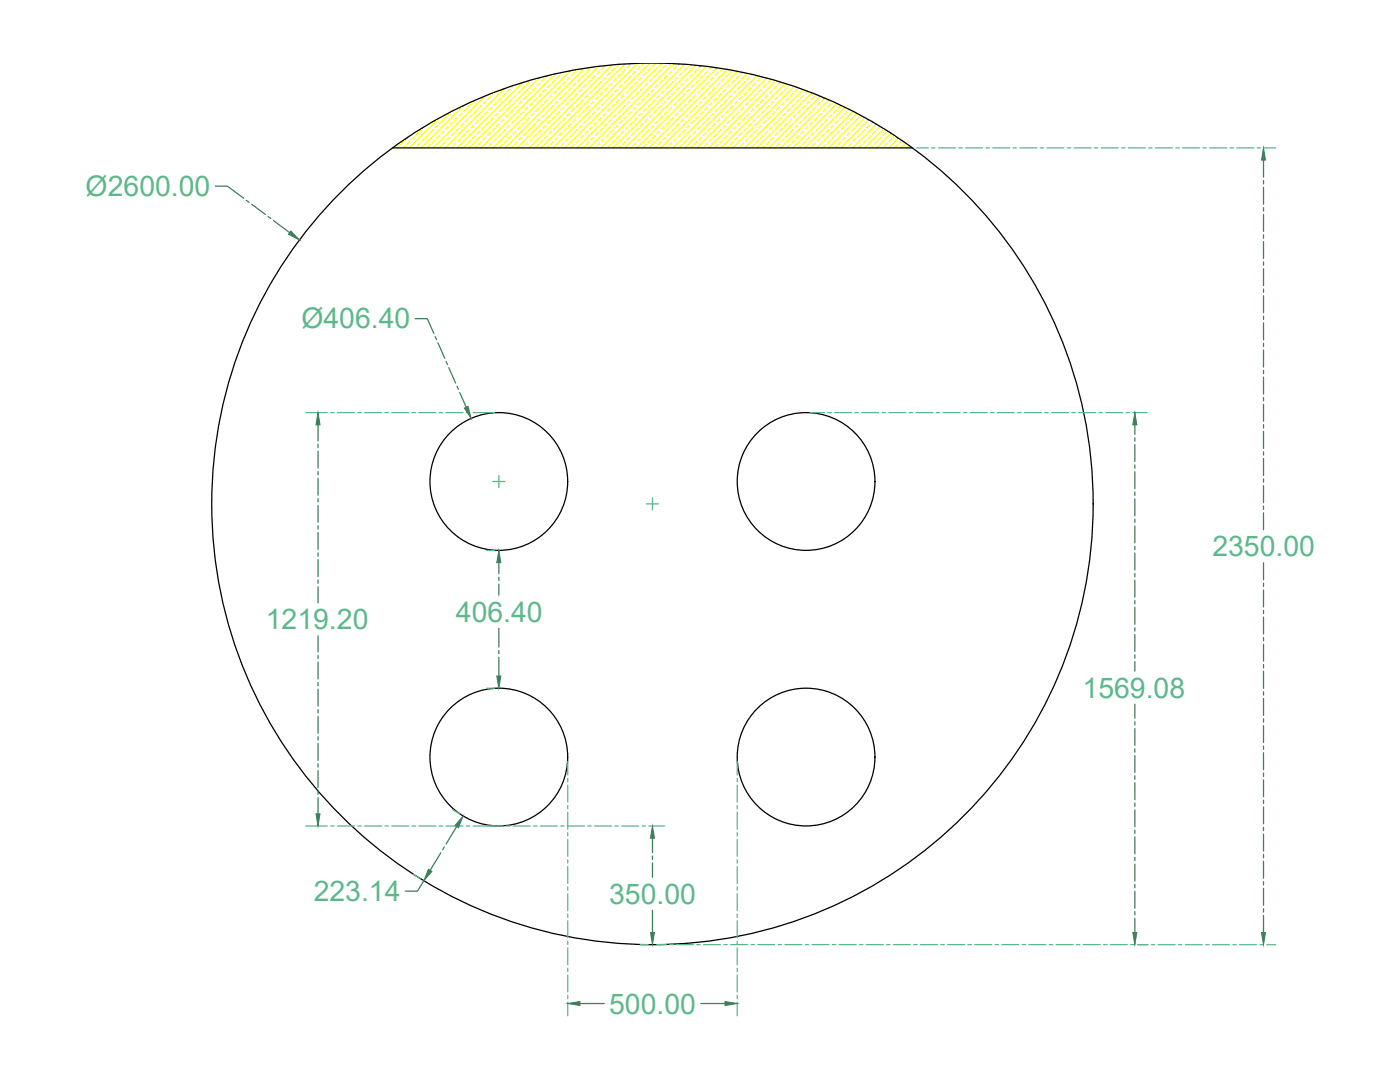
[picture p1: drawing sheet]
<svg xmlns="http://www.w3.org/2000/svg" width="279mm" height="216mm" viewBox="0 0 279 216" stroke-linecap="round" stroke-linejoin="round" font-family="sans-serif">
<defs><g id="words">
<g font-size="5.7" fill="#5cb88a">
<text x="17.1" y="39.1">Ø2600.00</text>
<text x="60.1" y="65.5">Ø406.40</text>
<text x="242" y="111">2350.00</text>
<text x="53" y="125.6">1219.20</text>
<text x="91" y="124.1">406.40</text>
<text x="216" y="139.2">1569.08</text>
<text x="62.6" y="179.8">223.14</text>
<text x="121.6" y="180.3">350.00</text>
<text x="121.6" y="202.2">500.00</text>
</g>
</g></defs>
<!-- layer: 0 -->
<g fill="none" stroke="#ff0" stroke-width=".25">
<path d="M96.7 19.2l-10.3 10.3M97.9 19.3l-.6 .6M98.7 18.4l-.5 .6M100 19.6l-.6 .6M100.6 17.7l-11.8 11.8M100.9 18.7l-.6 .6M101.8 17.8l-.6 .6M102.1 19.9l-.6 .6M102.4 17.1l-.3 .4M103 19l-.6 .6M103.9 18.1l-.6 .6M104.2 16.5l-13 13"/>
<path d="M104.8 17.2l-.6 .6M105.1 19.3l-.6 .6M105.7 16.3l-.6 .6M105.9 18.4l-.6 .6M106.8 17.5l-.6 .6M107.1 19.6l-.6 .6M107.6 15.6l-14 13.9M107.7 16.6l-.6 .6M108 18.7l-.6 .6M108.6 15.7l-.6 .6M108.9 17.8l-.6 .6M109.2 15.1l-.3 .3"/>
<path d="M109.2 19.9l-.6 .6M109.8 16.9l-.6 .6M110.1 19l-.6 .6M110.7 16l-.6 .6M110.7 14.8l-14.7 14.7M111 18.1l-.6 .6M111.6 15.1l-.6 .6M111.9 17.2l-.6 .6M112.2 19.3l-.6 .6M112.3 14.4l-.4 .4M112.8 16.3l-.6 .6M113.1 18.4l-.6 .6"/>
<path d="M113.7 15.4l-.6 .6M113.8 14.1l-15.4 15.4M114 17.5l-.6 .6M114.3 19.6l-.6 .6M114.6 14.5l-.6 .6M114.9 16.6l-.6 .6M115.2 18.7l-.6 .6M115.2 13.9l-.3 .3M115.8 15.7l-.6 .6M116.1 17.8l-.6 .6M116.4 19.9l-.6 .6M116.7 13.6l-15.9 15.9"/>
<path d="M116.7 14.8l-.6 .6M117 16.9l-.6 .6M117.3 19l-.6 .6M117.6 13.9l-.6 .6M117.9 16l-.6 .6M118.1 13.4l-.2 .2M118.2 18.1l-.6 .6M118.8 15.1l-.6 .6M119.1 17.2l-.6 .6M119.4 19.3l-.6 .6M119.4 13.3l-16.2 16.2M119.7 14.2l-.6 .6"/>
<path d="M120 16.3l-.6 .6M120.3 18.4l-.6 .6M120.6 13.3l-.6 .6M120.9 15.4l-.6 .6M121.2 17.5l-.6 .6M121.5 19.6l-.6 .6M121.8 14.5l-.6 .6M122.1 16.6l-.6 .6M122.1 13l-16.5 16.5M122.4 18.7l-.6 .6M122.7 13.6l-.6 .6M123 15.7l-.6 .6"/>
<path d="M123.3 17.8l-.6 .6M123.4 12.9l-.4 .4M123.6 19.9l-.6 .6M123.9 14.8l-.6 .6M124.2 16.9l-.6 .6M124.5 19l-.6 .6M124.7 12.8l-16.7 16.7M124.8 13.9l-.6 .6M125.1 16l-.6 .6M125.4 18.1l-.6 .6M125.7 13l-.6 .6M126 15.1l-.6 .6"/>
<path d="M126.3 17.2l-.6 .6M126.6 19.3l-.6 .6M126.9 14.2l-.6 .6M127.2 16.3l-.6 .6M127.2 12.6l-16.8 16.9M127.5 18.4l-.6 .6M127.8 13.3l-.6 .6M128.1 15.4l-.6 .6M128.4 17.5l-.6 .6M128.5 12.6l-.4 .4M128.7 19.6l-.6 .6M129 14.5l-.6 .6"/>
<path d="M129.3 16.6l-.6 .6M129.6 18.7l-.6 .6M129.7 12.6l-17 16.9M129.9 13.6l-.6 .6M130.2 15.7l-.6 .6M130.5 17.8l-.6 .6M130.8 12.7l-.6 .6M130.8 19.9l-.6 .6M131.1 14.8l-.6 .6M131.4 16.9l-.6 .6M131.7 19l-.6 .6M132 13.9l-.6 .6"/>
<path d="M132 12.6l-16.9 16.9M132.3 16l-.6 .6M132.6 18.1l-.6 .6M132.9 13l-.6 .6M133.2 15.1l-.6 .6M133.2 12.6v.1M133.5 17.2l-.6 .6M133.8 19.3l-.6 .6M134 14.2l-.5 .6M134.4 12.7l-16.9 16.8M134.4 16.3l-.6 .6M134.7 18.4l-.7 .6"/>
<path d="M134.9 13.3l-.5 .6M135.2 15.4l-.5 .6M135.5 12.7l-.3 .3M135.6 17.5l-.7 .6M135.8 19.6l-.6 .6M136.1 14.5l-.5 .6M136.5 16.6l-.7 .6M136.6 12.8l-16.7 16.7M136.7 18.7l-.6 .6M137 13.6l-.5 .6M137.3 15.7l-.6 .6M137.6 17.8l-.6 .6"/>
<path d="M137.7 12.9l-.4 .4M137.9 19.9l-.6 .6M138.2 14.8l-.6 .6M138.5 16.9l-.6 .6M138.8 13l-16.5 16.5M138.8 19l-.6 .6M139.1 13.9l-.6 .6M139.4 16l-.6 .6M139.7 18.1l-.6 .6M139.9 13.1l-.5 .5M140.3 15.1l-.6 .6M140.6 17.2l-.6 .6"/>
<path d="M140.9 19.3l-.6 .6M141 13.3l-16.3 16.2M141.2 14.2l-.6 .6M141.5 16.3l-.6 .6M141.8 18.4l-.6 .6M142 13.4l-.5 .5M142.4 15.4l-.6 .6M142.7 17.5l-.6 .6M143 19.6l-.6 .6M143.1 13.5l-16 16M143.3 14.5l-.6 .6M143.6 16.6l-.6 .6"/>
<path d="M143.9 18.7l-.6 .6M144.1 13.7l-.5 .5M144.5 15.7l-.6 .6M144.8 17.8l-.6 .6M145.1 19.9l-.6 .6M145.1 13.9l-15.6 15.6M145.4 14.8l-.6 .6M145.7 16.9l-.6 .6M146 19l-.6 .6M146.2 14l-.5 .5M146.6 16l-.6 .6M146.9 18.1l-.6 .6"/>
<path d="M147.2 14.2l-15.3 15.3M147.5 15.1l-.6 .6M147.8 17.2l-.6 .6M148.1 19.3l-.6 .6M148.2 14.4l-.4 .4M148.7 16.3l-.6 .6M149 18.4l-.6 .6M149.1 14.7l-14.8 14.8M149.6 15.4l-.6 .6M149.9 17.5l-.6 .6M150.1 14.9l-.2 .2M150.2 19.6l-.6 .6"/>
<path d="M150.8 16.6l-.6 .6M151.1 15.1l-14.4 14.4M151.1 18.7l-.6 .6M151.7 15.7l-.6 .6M152 17.8l-.6 .6M152 15.3v.1M152.3 19.9l-.6 .6M152.9 16.9l-.6 .6M153 15.6l-13.9 13.9M153.2 19l-.6 .6M153.8 16l-.6 .6M154.1 18.1l-.6 .6"/>
<path d="M154.9 16.1l-13.4 13.4M155 17.2l-.6 .6M155.3 19.3l-.6 .6M155.8 16.4l-.5 .5M156.2 18.4l-.6 .6M156.7 16.7l-12.9 12.8M157.1 17.5l-.6 .6M157.4 19.6l-.6 .6M157.6 17l-.2 .2M158.3 18.7l-.6 .6M158.5 17.3l-12.3 12.2M159.2 17.8l-.6 .6"/>
<path d="M159.5 19.9l-.6 .6M160.3 17.9l-11.7 11.6M160.4 19l-.6 .6M161.1 18.2l-.4 .5M162 18.5l-11 11M162.5 19.3l-.6 .6M162.9 18.9l-.1 .1M163.7 19.2l-10.3 10.3M164.5 19.6l-.5 .6M165.4 19.9l-9.6 9.6M80.8 29.1l-.3 .4M81.4 27.4l-2.1 2.1"/>
<path d="M81.7 28.2l-.6 .6M82.6 27.3l-.6 .6M82.9 29.4l-.1 .1M83.5 26.4l-.6 .6M83.8 28.5l-.6 .6M84.4 25.6l-.6 .5M84.7 27.6l-.6 .6M85.6 26.7l-.6 .6M85.9 28.8l-.6 .6M86.5 25.8l-.6 .6M86.8 27.9l-.6 .6M87.4 24.9l-.6 .7"/>
<path d="M87.5 23.6l-5.8 5.9M87.7 27l-.6 .6M88 29.1l-.4 .4M88.3 24l-.6 .7M88.6 26.1l-.6 .6M88.9 28.2l-.6 .6M89.2 23.2l-.6 .6M89.5 25.2l-.6 .6M89.8 27.3l-.6 .6M90.1 22.3l-.6 .6M90.1 29.4l-.1 .1M90.4 24.4l-.6 .5"/>
<path d="M90.7 26.4l-.6 .6M91 28.5l-.6 .6M91.3 23.5l-.6 .5M91.6 25.6l-.6 .5M91.9 27.6l-.6 .6M92.2 22.6l-.6 .6M92.4 21.1l-8.4 8.4M92.5 24.7l-.6 .5M92.8 26.7l-.6 .6M93.1 21.7l-.6 .6M93.1 28.8l-.6 .6M93.4 23.8l-.6 .6"/>
<path d="M93.7 25.8l-.6 .6M94 20.8l-.6 .6M94 27.9l-.6 .6M94.3 22.9l-.6 .6M94.6 24.9l-.6 .7M94.7 20.1l-.4 .4M94.9 27l-.6 .6M95.2 22l-.6 .6M95.2 29.1l-.4 .4M95.5 24l-.6 .7M95.8 26.1l-.6 .6M96.1 21.1l-.6 .6"/>
<path d="M96.1 28.2l-.6 .6M96.4 23.2l-.6 .6M96.7 25.2l-.6 .6M97 20.2l-.6 .6M97 27.3l-.6 .6M97.3 22.3l-.6 .6M97.3 29.4l-.1 .1M97.6 24.4l-.6 .5M97.9 26.4l-.6 .6M98.2 21.4l-.6 .6M98.2 28.5l-.6 .6M98.5 23.5l-.6 .5"/>
<path d="M98.8 25.6l-.6 .5M99.1 20.5l-.6 .6M99.1 27.6l-.6 .6M99.4 22.6l-.6 .6M99.7 24.7l-.6 .5M100 26.7l-.6 .6M100.3 21.7l-.6 .6M100.3 28.8l-.6 .6M100.6 23.8l-.6 .6M100.9 25.8l-.6 .6M101.2 20.8l-.6 .6M101.2 27.9l-.6 .6"/>
<path d="M101.5 22.9l-.6 .6M101.8 24.9l-.6 .7M102.1 27l-.6 .6M102.4 22l-.6 .6M102.4 29.1l-.4 .4M102.7 24l-.6 .7M103 26.1l-.6 .6M103.3 21.1l-.6 .6M103.3 28.2l-.6 .6M103.6 23.2l-.6 .6M103.9 25.2l-.6 .6M104.2 20.2l-.6 .6"/>
<path d="M104.2 27.3l-.6 .6M104.5 22.3l-.6 .6M104.5 29.4l-.1 .1M104.8 24.4l-.6 .5M105.1 26.4l-.6 .6M105.3 21.4l-.5 .6M105.3 28.5l-.5 .6M105.7 23.5l-.6 .5M105.9 25.6l-.6 .5M106.2 20.5l-.5 .6M106.2 27.6l-.5 .6M106.5 22.6l-.6 .6"/>
<path d="M106.8 24.7l-.6 .5M107.1 26.7l-.6 .6M107.4 21.7l-.6 .6M107.4 28.8l-.6 .6M107.7 23.8l-.6 .6M108 25.8l-.6 .6M108.3 20.8l-.6 .6M108.3 27.9l-.6 .6M108.6 22.9l-.6 .6M108.9 24.9l-.6 .7M109.2 27l-.6 .6M109.5 22l-.6 .6"/>
<path d="M109.5 29.1l-.3 .4M109.8 24l-.6 .7M110.1 26.1l-.6 .6M110.4 21.1l-.6 .6M110.4 28.2l-.6 .6M110.7 23.2l-.6 .6M111 25.2l-.6 .6M111.3 20.2l-.6 .6M111.3 27.3l-.6 .6M111.6 22.3l-.6 .6M111.6 29.4l-.1 .1M111.9 24.4l-.6 .5"/>
<path d="M112.2 26.4l-.6 .6M112.5 21.4l-.6 .6M112.5 28.5l-.6 .6M112.8 23.5l-.6 .5M113.1 25.6l-.6 .5M113.4 20.5l-.6 .6M113.4 27.6l-.6 .6M113.7 22.6l-.6 .6M114 24.7l-.6 .5M114.3 26.7l-.6 .6M114.6 21.7l-.6 .6M114.6 28.8l-.6 .6"/>
<path d="M114.9 23.8l-.6 .6M115.2 25.8l-.6 .6M115.5 20.8l-.6 .6M115.5 27.9l-.6 .6M115.8 22.9l-.6 .6M116.1 24.9l-.6 .7M116.4 27l-.6 .6M116.7 22l-.6 .6M116.7 29.1l-.4 .4M117 24l-.6 .7M117.3 26.1l-.6 .6M117.6 21.1l-.6 .6"/>
<path d="M117.6 28.2l-.6 .6M117.9 23.2l-.6 .6M118.2 25.2l-.6 .6M118.5 20.2l-.6 .6M118.5 27.3l-.6 .6M118.8 22.3l-.6 .6M118.8 29.4l-.1 .1M119.1 24.4l-.6 .5M119.4 26.4l-.6 .6M119.7 21.4l-.6 .6M119.7 28.5l-.6 .6M120 23.5l-.6 .5"/>
<path d="M120.3 25.6l-.6 .5M120.6 20.5l-.6 .6M120.6 27.6l-.6 .6M120.9 22.6l-.6 .6M121.2 24.7l-.6 .5M121.5 26.7l-.6 .6M121.8 21.7l-.6 .6M121.8 28.8l-.6 .6M122.1 23.8l-.6 .6M122.4 25.8l-.6 .6M122.7 20.8l-.6 .6M122.7 27.9l-.6 .6"/>
<path d="M123 22.9l-.6 .6M123.3 24.9l-.6 .7M123.6 27l-.6 .6M123.9 22l-.6 .6M123.9 29.1l-.4 .4M124.2 24l-.6 .7M124.5 26.1l-.6 .6M124.8 21.1l-.6 .6M124.8 28.2l-.6 .6M125.1 23.2l-.6 .6M125.4 25.2l-.6 .6M125.7 20.2l-.6 .6"/>
<path d="M125.7 27.3l-.6 .6M126 22.3l-.6 .6M126 29.4l-.1 .1M126.3 24.4l-.6 .5M126.6 26.4l-.6 .6M126.9 21.4l-.6 .6M126.9 28.5l-.6 .6M127.2 23.5l-.6 .5M127.5 25.6l-.6 .5M127.8 20.5l-.6 .6M127.8 27.6l-.6 .6M128.1 22.6l-.6 .6"/>
<path d="M128.4 24.7l-.6 .5M128.7 26.7l-.6 .6M129 21.7l-.6 .6M129 28.8l-.6 .6M129.3 23.8l-.6 .6M129.6 25.8l-.6 .6M129.9 20.8l-.6 .6M129.9 27.9l-.6 .6M130.2 22.9l-.6 .6M130.5 24.9l-.6 .7M130.8 27l-.6 .6M131.1 22l-.6 .6"/>
<path d="M131.1 29.1l-.4 .4M131.4 24l-.6 .7M131.7 26.1l-.6 .6M132 21.1l-.6 .6M132 28.2l-.6 .6M132.3 23.2l-.6 .6M132.6 25.2l-.6 .6M132.9 20.2l-.6 .6M132.9 27.3l-.6 .6M133.2 22.3l-.6 .6M133.2 29.4l-.1 .1M133.5 24.4l-.6 .5"/>
<path d="M133.8 26.4l-.6 .6M134 21.4l-.5 .6M134 28.5l-.5 .6M134.4 23.5l-.6 .5M134.7 25.6l-.7 .5M134.9 20.5l-.5 .6M134.9 27.6l-.5 .6M135.2 22.6l-.5 .6M135.6 24.7l-.7 .5M135.8 26.7l-.6 .6M136.1 21.7l-.5 .6M136.1 28.8l-.5 .6"/>
<path d="M136.5 23.8l-.7 .6M136.7 25.8l-.6 .6M137 20.8l-.5 .6M137 27.9l-.5 .6M137.3 22.9l-.6 .6M137.6 24.9l-.6 .7M137.9 27l-.6 .6M138.2 22l-.6 .6M138.2 29.1l-.3 .4M138.5 24l-.6 .7M138.8 26.1l-.6 .6M139.1 21.1l-.6 .6"/>
<path d="M139.1 28.2l-.6 .6M139.4 23.2l-.6 .6M139.7 25.2l-.6 .6M140 20.2l-.6 .6M140 27.3l-.6 .6M140.3 22.3l-.6 .6M140.3 29.4v.1M140.6 24.4l-.6 .5M140.9 26.4l-.6 .6M141.2 21.4l-.6 .6M141.2 28.5l-.6 .6M141.5 23.5l-.6 .5"/>
<path d="M141.8 25.6l-.6 .5M142.1 20.5l-.6 .6M142.1 27.6l-.6 .6M142.4 22.6l-.6 .6M142.7 24.7l-.6 .5M143 26.7l-.6 .6M143.3 21.7l-.6 .6M143.3 28.8l-.6 .6M143.6 23.8l-.6 .6M143.9 25.8l-.6 .6M144.2 20.8l-.6 .6M144.2 27.9l-.6 .6"/>
<path d="M144.5 22.9l-.6 .6M144.8 24.9l-.6 .7M145.1 27l-.6 .6M145.4 22l-.6 .6M145.4 29.1l-.4 .4M145.7 24l-.6 .7M146 26.1l-.6 .6M146.3 21.1l-.6 .6M146.3 28.2l-.6 .6M146.6 23.2l-.6 .6M146.9 25.2l-.6 .6M147.2 20.2l-.6 .6"/>
<path d="M147.2 27.3l-.6 .6M147.5 22.3l-.6 .6M147.5 29.4l-.1 .1M147.8 24.4l-.6 .5M148.1 26.4l-.6 .6M148.4 21.4l-.6 .6M148.4 28.5l-.6 .6M148.7 23.5l-.6 .5M149 25.6l-.6 .5M149.3 20.5l-.6 .6M149.3 27.6l-.6 .6M149.6 22.6l-.6 .6"/>
<path d="M149.9 24.7l-.6 .5M150.2 26.7l-.6 .6M150.5 21.7l-.6 .6M150.5 28.8l-.6 .6M150.8 23.8l-.6 .6M151.1 25.8l-.6 .6M151.4 20.8l-.6 .6M151.4 27.9l-.6 .6M151.7 22.9l-.6 .6M152 24.9l-.6 .7M152.3 27l-.6 .6M152.6 22l-.6 .6"/>
<path d="M152.6 29.1l-.4 .4M152.9 24l-.6 .7M153.2 26.1l-.6 .6M153.5 21.1l-.6 .6M153.5 28.2l-.6 .6M153.8 23.2l-.6 .6M154.1 25.2l-.6 .6M154.4 20.2l-.6 .6M154.4 27.3l-.6 .6M154.7 22.3l-.6 .6M154.7 29.4l-.1 .1M155 24.4l-.6 .5"/>
<path d="M155.3 26.4l-.6 .6M155.6 21.4l-.6 .6M155.6 28.5l-.6 .6M155.9 23.5l-.6 .5M156.2 25.6l-.6 .5M156.5 20.5l-.6 .6M156.5 27.6l-.6 .6M156.8 22.6l-.6 .6M157.1 24.7l-.6 .5M157.4 26.7l-.6 .6M157.7 21.7l-.6 .6M157.7 28.8l-.6 .6"/>
<path d="M158 23.8l-.6 .6M158.3 25.8l-.6 .6M158.6 20.8l-.6 .6M158.6 27.9l-.6 .6M158.9 22.9l-.6 .6M159.2 24.9l-.6 .7M159.5 27l-.6 .6M159.8 22l-.6 .6M159.8 29.1l-.4 .4M160.1 24l-.6 .7M160.4 26.1l-.6 .6M160.7 21.1l-.6 .6"/>
<path d="M160.7 28.2l-.6 .6M161 23.2l-.6 .6M161.3 25.2l-.6 .6M161.6 20.2l-.6 .6M161.6 27.3l-.6 .6M161.9 22.3l-.6 .6M161.9 29.4l-.1 .1M162.2 24.4l-.6 .5M162.5 26.4l-.6 .6M162.8 21.4l-.6 .6M162.8 28.5l-.6 .6M163.1 23.5l-.6 .5"/>
<path d="M163.4 25.6l-.6 .5M163.7 20.5l-.6 .6M163.7 27.6l-.6 .6M164 22.6l-.6 .6M164.3 24.7l-.6 .5M164.5 26.7l-.5 .6M164.8 21.7l-.5 .6M164.8 28.8l-.5 .6M165.2 23.8l-.7 .6M165.4 25.8l-.6 .6M165.7 20.8l-.5 .6M165.7 27.9l-.5 .6"/>
<path d="M166 22.9l-.6 .6M166.2 20.3l-.2 .2M166.3 24.9l-.6 .7M166.6 27l-.6 .6M166.9 22l-.6 .6M166.9 29.1l-.3 .4M167 20.7l-8.8 8.8M167.2 24l-.6 .7M167.5 26.1l-.6 .6M167.8 21.1l-.6 .6M167.8 28.2l-.6 .6M168.1 23.2l-.6 .6"/>
<path d="M168.4 25.2l-.6 .6M168.7 21.4l-8.1 8.1M168.7 27.3l-.6 .6M169 22.3l-.6 .6M169 29.4v.1M169.3 24.4l-.6 .5M169.5 21.8l-.2 .2M169.6 26.4l-.6 .6M169.9 28.5l-.6 .6M170.2 23.5l-.6 .5M170.3 22.2l-7.3 7.3M170.5 25.6l-.6 .5"/>
<path d="M170.8 27.6l-.6 .6M171 22.6l-.5 .6M171.4 24.7l-.6 .5M171.7 26.7l-.6 .6M171.8 23.1l-6.4 6.4M172 28.8l-.6 .6M172.3 23.8l-.6 .6M172.6 25.8l-.6 .6M172.9 27.9l-.6 .6M173.4 23.9l-5.6 5.6M173.5 24.9l-.6 .7M173.8 27l-.6 .6"/>
<path d="M174.1 29.1l-.4 .4M174.1 24.3l-.3 .4M174.7 26.1l-.6 .6M174.9 24.8l-4.7 4.7M175 28.2l-.6 .6M175.6 25.2l-.6 .6M175.9 27.3l-.6 .6M176.2 29.4l-.1 .1M176.4 25.7l-3.8 3.8M176.8 26.4l-.6 .6M177.1 26.1h.1M177.1 28.5l-.6 .6"/>
<path d="M177.8 26.6l-2.9 2.9M178 27.6l-.6 .6M178.6 27.1l-.3 .2M179.2 28.8l-.6 .6M179.3 27.6l-2 1.9M180 28l-.5 .5M180.7 28.5l-1 1M181.3 29.1l-.4 .4"/>
</g>
<g fill="none" stroke="#000" stroke-width=".25">
<path d="M78.3 29.5h103.8"/>
<circle cx="99.6" cy="96.1" r="13.7"/>
<circle cx="160.9" cy="96.1" r="13.7"/>
<circle cx="130.2" cy="100.5" r="88"/>
<circle cx="99.6" cy="151.1" r="13.7"/>
<circle cx="160.9" cy="151.1" r="13.7"/>
</g>
<g fill="none" stroke="#3f7f5f" stroke-width=".25">
<path d="M42.9 37.1h2.5l3.2 2.5M49.2 40l.5 .4M252.2 31.9v3.4M252.2 36v.7M252.2 37.4v3.3M50.2 40.8l2.8 2M53.5 43.2l.5 .4M54.6 44l3.2 2.4M252.2 41.4v.7M252.2 42.8v3.4M252.2 46.8v.7M252.2 48.2v3.4"/>
<path d="M252.2 52.3v.6M252.2 53.6v3.4M252.2 57.7v.6M252.2 59v3.4M82.8 63.6h2.5l1.3 2.9M86.8 67.2l.3 .6M87.4 68.4l1.4 3.1M89 72.1l.3 .6M89.6 73.4l1.3 3.1M91.2 77.1l.3 .6M91.7 78.3l1.3 3M252.2 63.1v.7"/>
<path d="M252.2 64.4v3.4M252.2 68.5v.7M252.2 69.8v3.4M252.2 73.9v.7M252.2 75.3v3.3M252.2 79.3v.7M63.5 84.8v3.2M63.5 88.7v.6M63.5 90v3.4M63.5 94.1v.6M63.5 95.4v3.4M63.5 99.5v.7"/>
<path d="M226.5 84.8v1.9M226.5 87.4v.6M226.5 88.7v3.4M226.5 92.8v.6M226.5 94.1v3.4M226.5 98.2v.7M226.5 99.5v3.4M252.2 80.7v3.4M252.2 84.7v.7M252.2 86.1v3.4M252.2 90.1v.7M252.2 91.5v3.4"/>
<path d="M252.2 95.5v.7M252.2 96.9v3.4M63.5 100.8v3.4M63.5 104.9v.7M63.5 106.2v3.4M63.5 110.3v.7M63.5 111.7v3.3M63.5 115.7v.7M63.5 117.1v3.2M99.6 112.3v2.2M99.6 115.2v.7M99.6 116.5v2.3"/>
<path d="M226.5 103.6v.7M226.5 104.9v3.4M226.5 109v.7M226.5 110.4v3.3M226.5 114.4v.7M226.5 115.8v3.4M226.5 119.8v.7M252.2 101v.6M252.2 102.3v3.4M252.2 112.3v3.4M252.2 116.4v.6M252.2 117.7v3.4"/>
<path d="M63.5 126.9v3.2M63.5 130.8v.6M63.5 132.1v3.4M63.5 136.2v.6M63.5 137.5v3.4M99.6 125.4v3.7M99.6 129.8v.7M99.6 131.1v3.8M226.5 121.2v3.4M226.5 125.2v.7M226.5 126.6v3.4M226.5 130.7v.6"/>
<path d="M226.5 132v1.9M252.2 121.8v.7M252.2 123.1v3.4M252.2 127.2v.7M252.2 128.5v3.4M252.2 132.6v.7M252.2 134v3.3M252.2 138v.7M252.2 139.4v3.4M63.5 141.6v.7M63.5 142.9v3.4M63.5 147v.7"/>
<path d="M63.5 148.4v3.3M63.5 152.4v.7M63.5 153.8v3.3M63.5 157.8v.7M63.5 159.2v3.2M226.5 140.5v2.8M226.5 144v.7M226.5 145.4v3.3M226.5 149.4v.7M226.5 150.8v3.3M226.5 154.8v.7M226.5 156.2v3.4"/>
<path d="M252.2 143.4v.7M252.2 144.8v3.4M252.2 148.8v.7M252.2 150.2v3.4M252.2 154.3v.6M252.2 155.6v3.4M252.2 159.7v.6M84.6 175.7l-1.3 2.1h-2.4M88 170.2l-2.1 3.5M88.7 169l-.4 .6M91.2 164.9l-2.2 3.5M130.2 167.3v2.8"/>
<path d="M130.2 170.8v.7M130.2 172.2v2.9M226.5 160.2v.7M226.5 161.6v3.4M226.5 165.6v.7M226.5 167v3.4M226.5 171.1v.6M226.5 172.4v3.4M226.5 176.5v.6M226.5 177.8v3.4M252.2 161v3.4M252.2 165.1v.7"/>
<path d="M252.2 166.4v3.4M252.2 170.5v.7M252.2 171.8v3.4M252.2 175.9v.7M252.2 177.3v3.3M130.2 181.6v4.5M226.5 181.9v.7M226.5 183.2v2.9M252.2 181.3v.7M252.2 182.7v3.4M115.7 200.2h4.9M139.8 200.2h4.9"/>
</g>
<g fill="#3f7f5f" stroke="#3f7f5f" stroke-width=".2">
<path d="M58.1 46.1l1.7 1.8-2.2-1.1z"/>
<path d="M63.5 82.3l.4 2.5h-.8z"/>
<path d="M63.1 162.4h.8l-.4 2.4z"/>
<path d="M99.6 109.8l.4 2.5h-.9z"/>
<path d="M99.1 134.9h.9l-.4 2.4z"/>
<path d="M92.7 81.4l.7-.3 .6 2.4z"/>
<path d="M226.5 82.3l.4 2.5h-.8z"/>
<path d="M226.1 186.1h.8l-.4 2.4z"/>
<path d="M130.2 164.8l.4 2.5h-.8z"/>
<path d="M129.8 186.1h.8l-.4 2.4z"/>
<path d="M113.3 200.2l2.4-.4v.9z"/>
<path d="M144.7 199.8l2.4 .4-2.4 .5z"/>
<path d="M92.4 162.8l-.9 2.3-.7-.4z"/>
<path d="M85.5 173.4l.7 .5-1.6 1.8z"/>
<path d="M252.2 29.5l.4 2.4h-.8z"/>
<path d="M251.8 186.1h.8l-.4 2.4z"/>
</g>
<g fill="none" stroke="#5cb88a" stroke-width=".25">
<path d="M182.9 29.5h2.4M185.9 29.5h.7M187.3 29.5h3.4M191.4 29.5h.6M192.7 29.5h3.4M196.8 29.5h.7M198.1 29.5h3.4M202.2 29.5h.7M203.5 29.5h3.4M207.6 29.5h.7M208.9 29.5h3.4M213 29.5h.7"/>
<path d="M214.4 29.5h3.3M218.4 29.5h.7M219.8 29.5h3.4M223.8 29.5h.7M225.2 29.5h3.4M229.2 29.5h.7M230.6 29.5h3.4M234.7 29.5h.6M236 29.5h3.4M240.1 29.5h.6M241.4 29.5h3.4M245.5 29.5h.7"/>
<path d="M246.8 29.5h3.4M250.9 29.5h.7M252.3 29.5h2.3M61 82.3h4.3M66 82.3h.7M67.4 82.3h3.3M71.4 82.3h.7M72.8 82.3h3.3M76.8 82.3h.7M78.2 82.3h3.4M82.2 82.3h.7M83.6 82.3h3.4"/>
<path d="M87.7 82.3h.6M89 82.3h3.4M93.1 82.3h.6M94.4 82.3h4.3M98.3 96.1h2.5M99.6 94.9v2.4M130.2 99.3v2.5M161.7 82.3h2.8M165.2 82.3h.7M166.6 82.3h3.3M170.6 82.3h.7M172 82.3h3.4"/>
<path d="M176 82.3h.7M177.4 82.3h3.4M181.5 82.3h.6M182.8 82.3h3.4M186.9 82.3h.6M188.2 82.3h3.4M192.3 82.3h.6M193.6 82.3h3.4M197.7 82.3h.7M199 82.3h3.4M203.1 82.3h.7M204.4 82.3h3.4"/>
<path d="M208.5 82.3h.7M209.9 82.3h3.3M213.9 82.3h.7M215.3 82.3h3.4M219.3 82.3h.7M220.7 82.3h3.4M224.7 82.3h.7M226.1 82.3h2.8M97.1 109.8h1.6M129 100.5h2.4M97.1 137.3h1.6M113.3 151.9v2.7"/>
<path d="M113.3 155.3v.7M113.3 156.7v3.3M147.1 151.9v2.7M147.1 155.3v.7M147.1 156.7v3.3M61 164.8h4.3M66 164.8h.7M67.4 164.8h3.3M71.4 164.8h.7M72.8 164.8h3.3M76.8 164.8h.7M78.2 164.8h3.4"/>
<path d="M82.2 164.8h.7M82.5 174.5l1.4 .8M83.6 164.8h3.4M87.7 164.8h.6M89 164.8h3.4M90.3 161.6l1.4 .8M93.1 164.8h.6M94.4 164.8h6M101.1 164.8h.6M102.4 164.8h3.4M106.5 164.8h.7M107.8 164.8h3.4"/>
<path d="M111.9 164.8h.7M113.3 164.8h3.3M113.3 160.7v.7M113.3 162.1v3.4M113.3 166.1v.7M113.3 167.5v3.4M113.3 171.5v.7M113.3 172.9v3.4M113.3 177v.6M113.3 178.3v3.4M117.3 164.8h.7M118.7 164.8h3.3"/>
<path d="M122.7 164.8h.7M124.1 164.8h3.4M128.1 164.8h.7M129.5 164.8h3.2M147.1 160.7v.7M147.1 162.1v3.4M147.1 166.1v.7M147.1 167.5v3.4M147.1 171.5v.7M147.1 172.9v3.4M147.1 177v.6M147.1 178.3v3.4"/>
<path d="M113.3 182.4v.7M113.3 183.7v3.4M113.3 187.8v.7M113.3 189.1v3.4M113.3 193.2v.7M113.3 194.6v3.3M113.3 198.6v.7M113.3 200v2.7M127.8 188.5h1.6M131.1 188.5h1.9M133.6 188.5h.7M135 188.5h3.4"/>
<path d="M139.1 188.5h.6M140.4 188.5h3.4M144.5 188.5h.6M145.8 188.5h3.4M147.1 182.4v.7M147.1 183.7v3.4M147.1 187.8v.7M147.1 189.1v3.4M147.1 193.2v.7M147.1 194.6v3.3M147.1 198.6v.7M147.1 200v2.7"/>
<path d="M149.9 188.5h.7M151.2 188.5h3.4M155.3 188.5h.7M156.6 188.5h3.4M160.7 188.5h.7M162.1 188.5h3.3M166.1 188.5h.7M167.5 188.5h3.4M171.5 188.5h.7M172.9 188.5h3.4M176.9 188.5h.7M178.3 188.5h3.4"/>
<path d="M182.4 188.5h.6M183.7 188.5h3.4M187.8 188.5h.6M189.1 188.5h3.4M193.2 188.5h.7M194.5 188.5h3.4M198.6 188.5h.7M199.9 188.5h3.4M204 188.5h.7M205.4 188.5h3.3M209.4 188.5h.7M210.8 188.5h3.4"/>
<path d="M214.8 188.5h.7M216.2 188.5h3.4M220.2 188.5h.7M221.6 188.5h3.4M225.7 188.5h.6M227 188.5h2.1M229.8 188.5h.7M231.2 188.5h3.3M235.2 188.5h.7M236.6 188.5h3.3M240.6 188.5h.7M242 188.5h3.4"/>
<path d="M246 188.5h.7M247.4 188.5h3.4M251.4 188.5h.7M252.8 188.5h1.8"/>
</g>
<use href="#words"/>
</svg>
